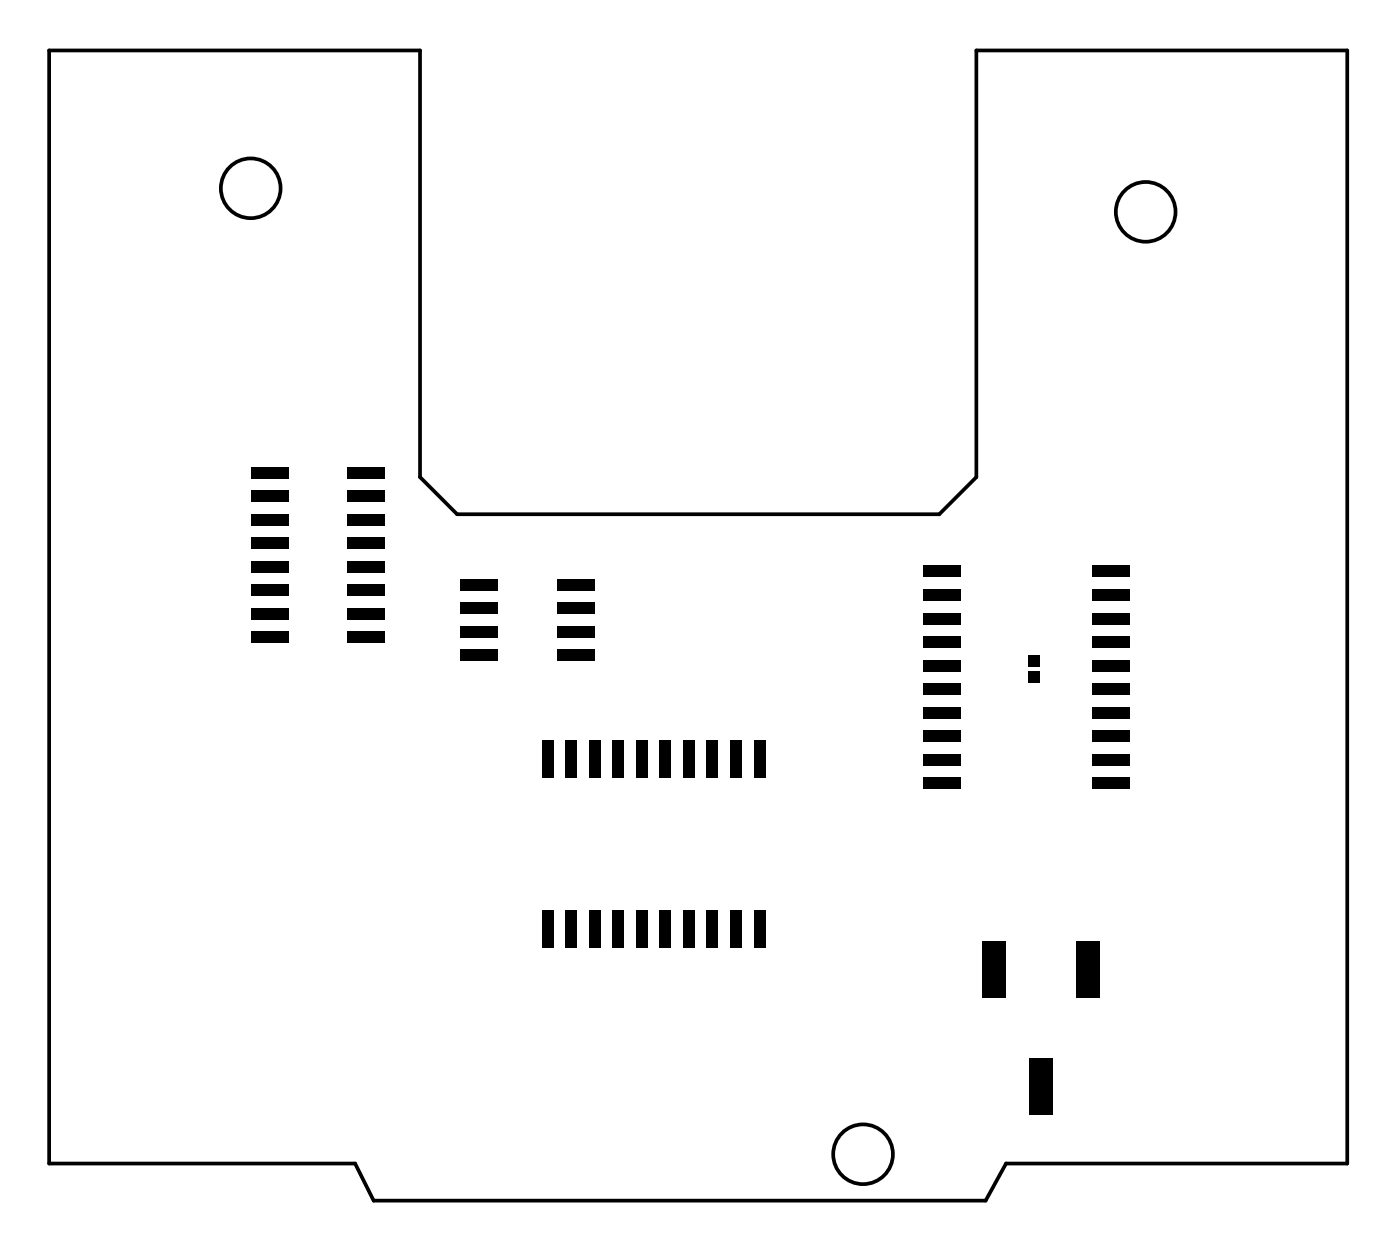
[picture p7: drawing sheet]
<svg xmlns="http://www.w3.org/2000/svg" width="75mm" height="67mm" viewBox="0 0 75 67" stroke-linecap="round" stroke-linejoin="round" font-family="sans-serif">
<g fill="#000">
<path d="M13.5 25.1h2v.7h-2zM13.5 26.4h2v.7h-2zM13.5 27.7h2v.6h-2zM13.5 29h2v.6h-2zM13.5 30.2h2v.7h-2zM13.5 31.5h2v.6h-2zM13.5 32.8h2v.6h-2zM13.5 34h2v.7h-2zM18.7 34h2.1v.7h-2.1zM18.7 32.8h2.1v.6h-2.1zM18.7 31.5h2.1v.6h-2.1zM18.7 30.2h2.1v.7h-2.1z"/>
<path d="M18.7 29h2.1v.6h-2.1zM18.7 27.7h2.1v.6h-2.1zM18.7 26.4h2.1v.7h-2.1zM18.7 25.1h2.1v.7h-2.1zM24.8 31.2h2v.6h-2zM24.8 32.5h2v.6h-2zM24.8 33.7h2v.7h-2zM24.8 35h2v.6h-2zM29.2 39.9h.6v2h-.6zM30 35h2.1v.6h-2.1zM30 33.7h2.1v.7h-2.1zM30 32.5h2.1v.6h-2.1z"/>
<path d="M30 31.2h2.1v.6h-2.1zM30.5 39.9h.6v2h-.6zM31.7 39.9h.7v2h-.7zM33 39.9h.7v2h-.7zM34.3 39.9h.6v2h-.6zM35.6 39.9h.6v2h-.6zM36.8 39.9h.7v2h-.7zM38.1 39.9h.6v2h-.6zM39.4 39.9h.6v2h-.6zM40.6 39.9h.7v2h-.7zM49.8 30.5h2v.6h-2zM49.8 31.7h2v.7h-2z"/>
<path d="M49.8 33h2v.7h-2zM49.8 34.3h2v.6h-2zM49.8 35.6h2v.6h-2zM49.8 36.8h2v.7h-2zM49.8 38.1h2v.6h-2zM49.8 39.4h2v.6h-2zM55.4 36.2h.6v.6h-.6zM55.4 35.3h.6v.6h-.6zM58.9 39.4h2v.6h-2zM58.9 38.1h2v.6h-2zM58.9 36.8h2v.7h-2zM58.9 35.6h2v.6h-2z"/>
<path d="M58.9 34.3h2v.6h-2zM58.9 33h2v.7h-2zM58.9 31.7h2v.7h-2zM58.9 30.5h2v.6h-2zM29.2 49.1h.6v2h-.6zM30.5 49.1h.6v2h-.6zM31.7 49.1h.7v2h-.7zM33 49.1h.7v2h-.7zM34.3 49.1h.6v2h-.6zM35.6 49.1h.6v2h-.6zM36.8 49.1h.7v2h-.7zM38.1 49.1h.6v2h-.6z"/>
<path d="M39.4 49.1h.6v2h-.6zM40.6 49.1h.7v2h-.7zM49.8 40.6h2v.7h-2zM49.8 41.9h2v.6h-2zM53 50.7h1.2v3.1h-1.2zM55.5 57.1h1.3v3h-1.3zM58.1 50.7h1.2v3.1h-1.2zM58.9 41.9h2v.6h-2zM58.9 40.6h2v.7h-2z"/>
</g>
<g fill="none" stroke="#000" stroke-width=".2">
<path d="M2.6 2.7h20v23l2 2h26l2-2v-23h20v60h-18.4l-1.1 2h-33l-1-2h-16.5z"/>
<circle cx="13.5" cy="10.1" r="1.61"/>
<circle cx="61.8" cy="11.4" r="1.61"/>
<circle cx="46.5" cy="62.2" r="1.61"/>
</g>
</svg>
